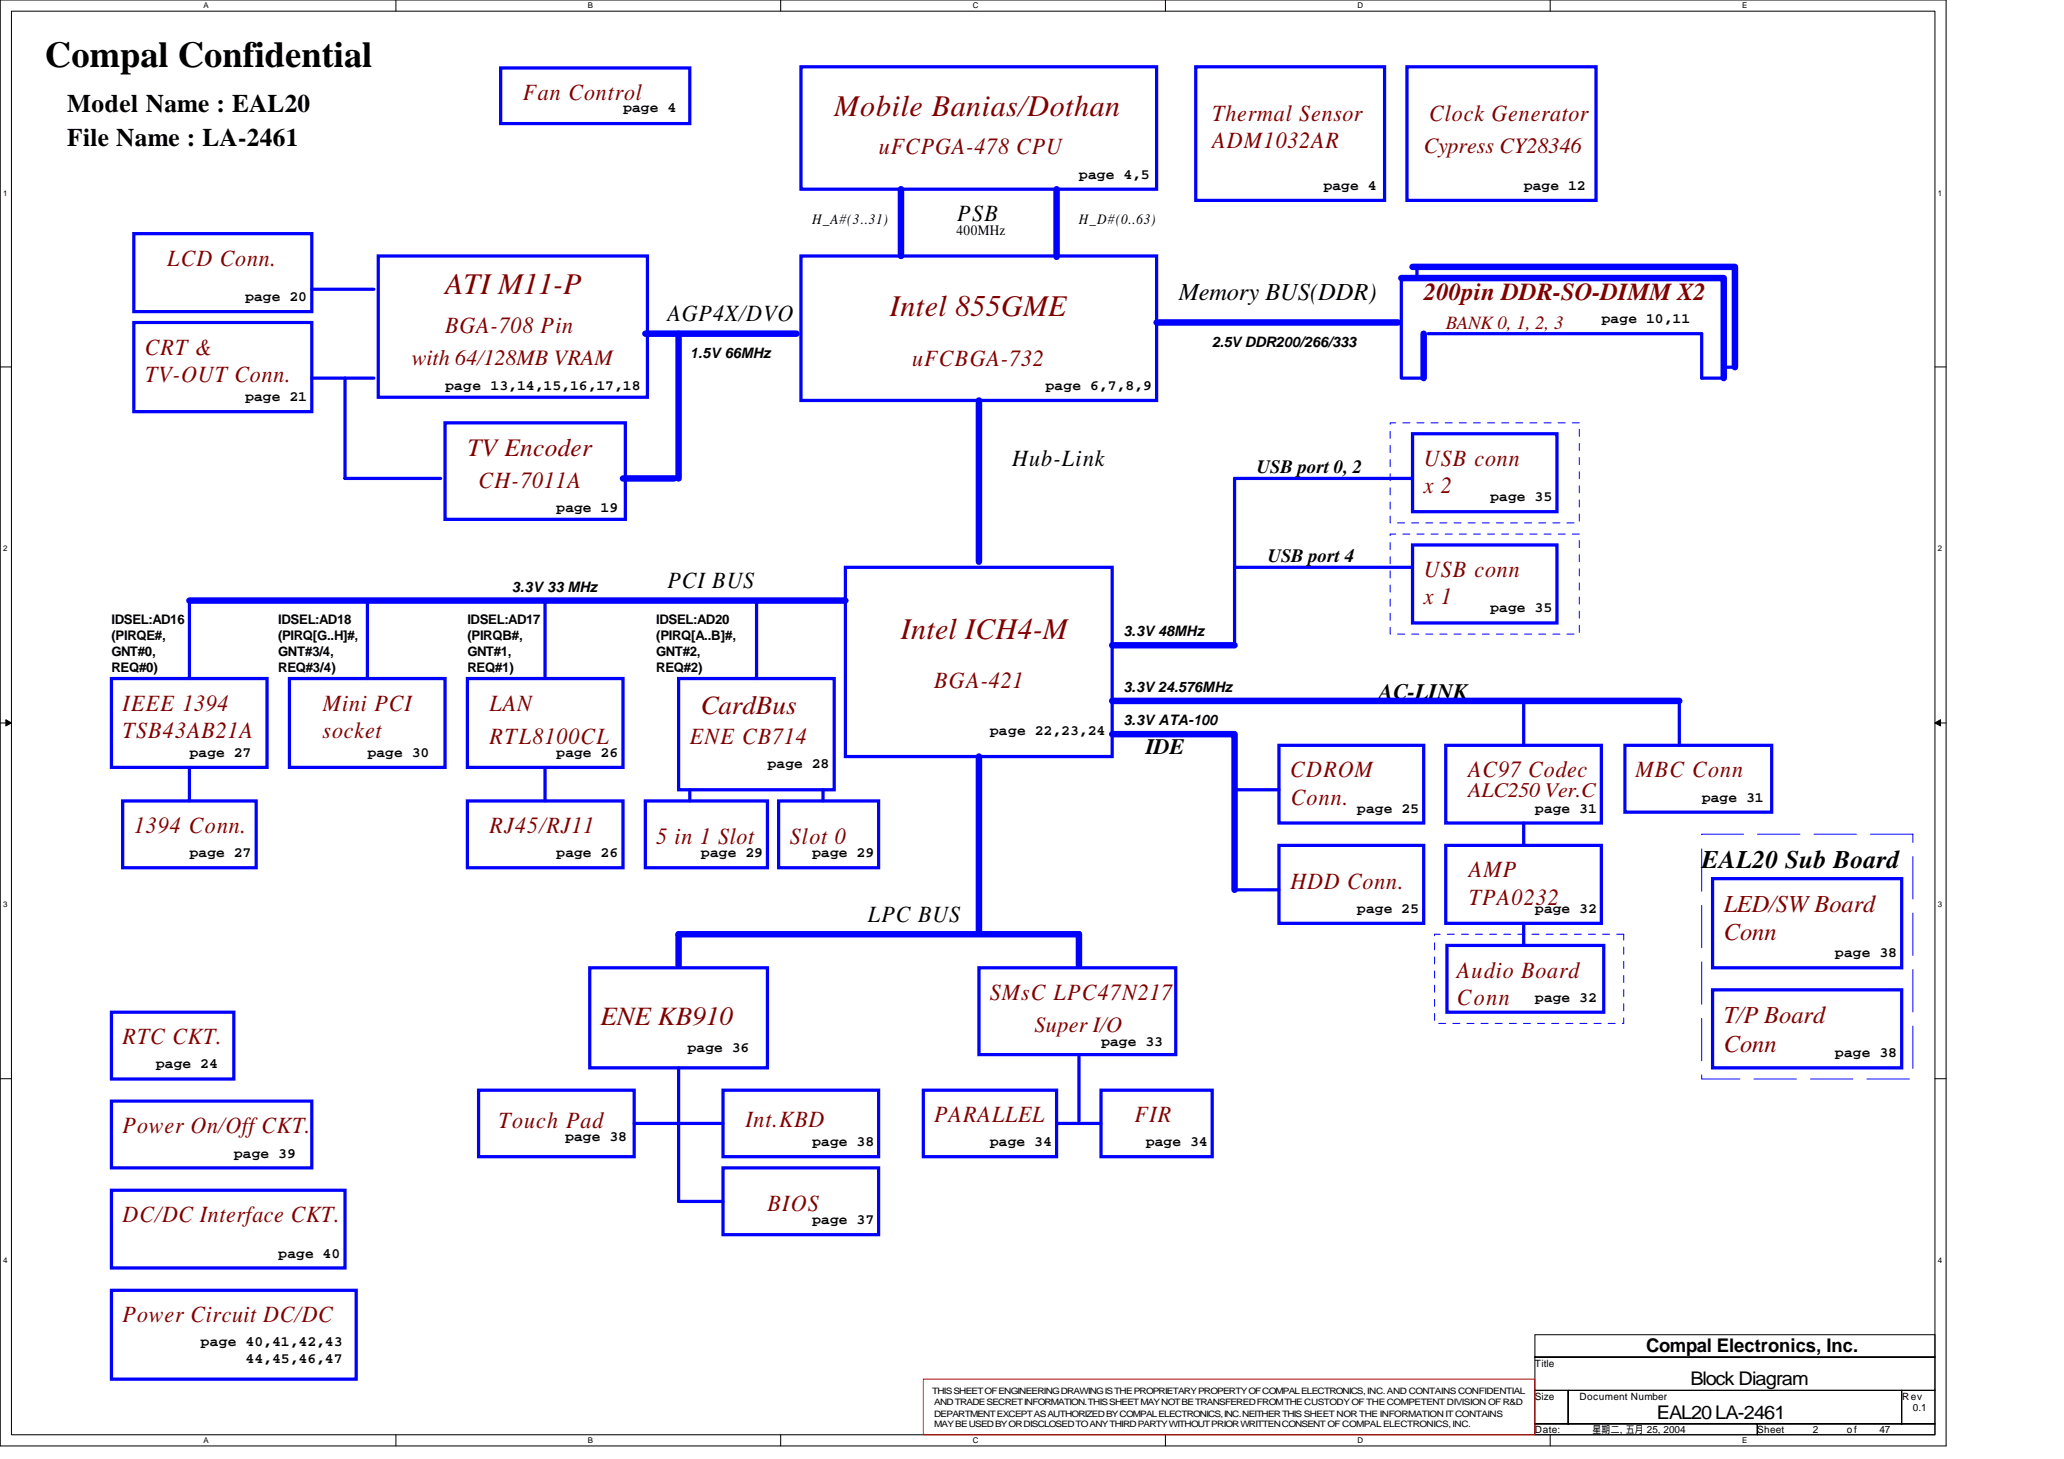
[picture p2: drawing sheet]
<svg xmlns="http://www.w3.org/2000/svg" width="297mm" height="210mm" viewBox="0 0 297 210" stroke-linecap="round" stroke-linejoin="round" font-family="sans-serif">
<defs><g id="words">
<text font-size="5.2" x="6.4" y="9.6">Compal Confidential</text>
<g font-size="4.3" fill="#800000">
<text x="120.1" y="16.7">Mobile Banias/Dothan</text>
<text x="64" y="42.2">ATI M11-P</text>
<text x="128.1" y="45.5">Intel 855GME</text>
<text x="129.7" y="91.9">Intel ICH4-M</text>
</g>
<g font-size="3.8" fill="#800000">
<text x="100.9" y="102.7">CardBus</text>
<text x="86.4" y="147.4">ENE KB910</text>
</g>
<g font-size="3.6">
<text x="9.6" y="16.2">Model Name : EAL20</text>
<text x="9.6" y="21">File Name : LA-2461</text>
<text x="244.9" y="124.9">EAL20 Sub Board</text>
</g>
<text font-size="3.6" fill="#800000" x="67.3" y="65.7">TV Encoder</text>
<text font-size="3.5" x="169.7" y="43.1">Memory BUS(DDR)</text>
<g font-size="3.5" fill="#800000">
<text x="204.9" y="43.2">200pin DDR-SO-DIMM X2</text>
<text x="248.1" y="131.1">LED/SW Board</text>
<text x="248.1" y="135.3">Conn</text>
<text x="248.1" y="147.2">T/P Board</text>
<text x="248.1" y="151.3">Conn</text>
</g>
<g font-size="3.3" fill="#800000">
<text x="75.3" y="14.4">Fan Control</text>
<text x="174.5" y="17.4">Thermal Sensor</text>
<text x="205.7" y="17.4">Clock Generator</text>
<text x="126.5" y="22.2">uFCPGA-478 CPU</text>
<text x="174.5" y="21.3">ADM1032AR</text>
<text x="24" y="38.2">LCD Conn.</text>
<text x="64" y="47.8">BGA-708 Pin</text>
<text x="20.9" y="51">CRT &amp;</text>
<text x="131.3" y="52.6">uFCBGA-732</text>
<text x="20.9" y="54.9">TV-OUT Conn.</text>
<text x="68.9" y="70.2">CH-7011A</text>
<text x="204.9" y="67">USB conn</text>
<text x="204.9" y="71">x 2</text>
<text x="204.9" y="83">USB conn</text>
<text x="204.9" y="87">x 1</text>
<text x="134.4" y="99">BGA-421</text>
<text x="17.7" y="102.2">IEEE 1394</text>
<text x="17.7" y="106.2">TSB43AB21A</text>
<text x="46.4" y="106.2">socket</text>
<text x="46.5" y="102.2">Mini PCI</text>
<text x="70.4" y="107">RTL8100CL</text>
<text x="70.4" y="102.2">LAN</text>
<text x="99.3" y="107">ENE CB714</text>
<text x="185.7" y="111.8">CDROM</text>
<text x="211.3" y="111.8">AC97 Codec</text>
<text x="235.4" y="111.8">MBC Conn</text>
<text x="19.3" y="119.8">1394 Conn.</text>
<text x="70.4" y="119.8">RJ45/RJ11</text>
<text x="185.8" y="115.8">Conn.</text>
<text x="94.4" y="121.4">5 in 1 Slot</text>
<text x="113.7" y="121.4">Slot 0</text>
<text x="185.7" y="127.8">HDD Conn.</text>
<text x="211.4" y="126.2">AMP</text>
<text x="211.4" y="130.2">TPA0232</text>
<text x="142.4" y="143.8">SMsC LPC47N217</text>
<text x="209.7" y="140.6">Audio Board</text>
<text x="209.7" y="144.6">Conn</text>
<text x="17.6" y="150.2">RTC CKT.</text>
<text x="134.4" y="161.4">PARALLEL</text>
<text x="163.3" y="161.4">FIR</text>
<text x="17.6" y="163">Power On/Off CKT.</text>
<text x="71.8" y="162.2">Touch Pad</text>
<text x="107.3" y="162.1">Int.KBD</text>
<text x="17.6" y="175.9">DC/DC Interface CKT.</text>
<text x="110.4" y="174.2">BIOS</text>
<text x="17.6" y="190.2">Power Circuit DC/DC</text>
</g>
<g font-size="3.3">
<text x="137.7" y="31.8">PSB</text>
<text x="96.1" y="46.2">AGP4X/DVO</text>
<text x="145.7" y="67">Hub-Link</text>
<text x="96.1" y="84.6">PCI BUS</text>
<text x="124.9" y="132.6">LPC BUS</text>
</g>
<g font-size="3.2" fill="#800000">
<text x="204.9" y="22.1">Cypress CY28346</text>
<text x="59.3" y="52.5">with 64/128MB VRAM</text>
<text x="148.9" y="148.5">Super I/O</text>
</g>
<g font-size="3.2">
<text x="198.5" y="100.5">AC-LINK</text>
<text x="164.9" y="108.5">IDE</text>
</g>
<text font-size="3" fill="#800000" x="211.3" y="114.7">ALC250 Ver.C</text>
<text font-size="2.7" fill="#800000" x="208.1" y="47.3">BANK 0, 1, 2, 3</text>
<g font-size="2.7">
<text x="180.9" y="68.1">USB port 0, 2</text>
<text x="182.5" y="80.9">USB port 4</text>
<text x="236.9" y="194.6">Compal Electronics, Inc.</text>
<text x="243.3" y="199.3">Block Diagram</text>
<text x="238.5" y="204.1">EAL20 LA-2461</text>
</g>
<g font-size="2.1">
<text x="89.7" y="16.1">page 4</text>
<text x="155.3" y="25.7">page 4,5</text>
<text x="190.5" y="27.3">page 4</text>
<text x="219.3" y="27.3">page 12</text>
<text x="116.9" y="32.2">H_A#(3..31)</text>
<text x="137.7" y="33.9">400MHz</text>
<text x="155.3" y="32.2">H_D#(0..63)</text>
<text x="35.3" y="43.3">page 20</text>
<text x="230.5" y="46.5">page 10,11</text>
<text x="99.3" y="51.5">1.5V 66MHz</text>
<text x="174.5" y="49.9">2.5V DDR200/266/333</text>
<text x="35.3" y="57.7">page 21</text>
<text x="64" y="56.1">page 13,14,15,16,17,18</text>
<text x="150.4" y="56.1">page 6,7,8,9</text>
<text x="80" y="73.7">page 19</text>
<text x="214.5" y="72.1">page 35</text>
<text x="73.7" y="85.1">3.3V 33 MHz</text>
<text x="214.5" y="88.1">page 35</text>
<text x="161.7" y="91.5">3.3V 48MHz</text>
<text x="161.7" y="99.5">3.3V 24.576MHz</text>
<text x="142.4" y="105.7">page 22,23,24</text>
<text x="161.7" y="104.3">3.3V ATA-100</text>
<text x="27.3" y="108.9">page 27</text>
<text x="52.9" y="108.9">page 30</text>
<text x="80" y="108.9">page 26</text>
<text x="110.4" y="110.5">page 28</text>
<text x="195.3" y="116.9">page 25</text>
<text x="220.9" y="116.9">page 31</text>
<text x="244.9" y="115.3">page 31</text>
<text x="27.3" y="123.3">page 27</text>
<text x="80" y="123.3">page 26</text>
<text x="100.9" y="123.3">page 29</text>
<text x="116.9" y="123.3">page 29</text>
<text x="195.3" y="131.3">page 25</text>
<text x="220.9" y="131.3">page 32</text>
<text x="264.1" y="137.7">page 38</text>
<text x="220.9" y="144.1">page 32</text>
<text x="22.4" y="153.7">page 24</text>
<text x="98.9" y="151.3">page 36</text>
<text x="158.5" y="150.5">page 33</text>
<text x="264.1" y="152.1">page 38</text>
<text x="33.7" y="166.5">page 39</text>
<text x="81.3" y="164.1">page 38</text>
<text x="116.9" y="164.9">page 38</text>
<text x="142.4" y="164.9">page 34</text>
<text x="164.9" y="164.9">page 34</text>
<text x="116.9" y="176.1">page 37</text>
<text x="40" y="180.9">page 40</text>
<text x="28.9" y="193.7">page 40,41,42,43</text>
<text x="35.3" y="196">44,45,46,47</text>
</g>
<g font-size="1.9">
<text x="16" y="89.8">IDSEL:AD16</text>
<text x="40" y="89.8">IDSEL:AD18</text>
<text x="67.3" y="89.8">IDSEL:AD17</text>
<text x="94.4" y="89.8">IDSEL:AD20</text>
<text x="16" y="92.1">(PIRQE#,</text>
<text x="16" y="94.4">GNT#0,</text>
<text x="40" y="92.1">(PIRQ[G..H]#,</text>
<text x="40" y="94.4">GNT#3/4,</text>
<text x="67.3" y="92.1">(PIRQB#,</text>
<text x="67.3" y="94.4">GNT#1,</text>
<text x="94.4" y="92.1">(PIRQ[A..B]#,</text>
<text x="94.4" y="94.4">GNT#2,</text>
<text x="16" y="96.6">REQ#0)</text>
<text x="40" y="96.6">REQ#3/4)</text>
<text x="67.3" y="96.6">REQ#1)</text>
<text x="94.4" y="96.6">REQ#2)</text>
</g>
<g font-size="1.4">
<text x="220.9" y="196.6">Title</text>
<text x="220.9" y="201.4">Size</text>
<text x="227.3" y="201.4">Document Number</text>
<text x="273.8" y="201.4">Rev</text>
<text x="275.3" y="203">0.1</text>
<text x="220.9" y="206.2">Date:</text>
<text x="229.2" y="206.2">星期二 五月 25, 2004</text>
<text x="233.1" y="206.2">,</text>
<text x="252.9" y="206.2">Sheet</text>
<text x="260.9" y="206.2">2</text>
<text x="265.8" y="206.2">of</text>
<text x="270.5" y="206.2">47</text>
</g>
<g font-size="1.3">
<text x="134.2" y="200.6">THIS SHEET OF ENGINEERING DRAWING IS THE PROPRIETARY PROPERTY OF COMPAL ELECTRONICS, INC. AND CONTAINS CONFIDENTIAL</text>
<text x="134.4" y="202.2">AND TRADE SECRET INFORMATION. THIS SHEET MAY NOT BE TRANSFERED FROM THE CUSTODY OF THE COMPETENT DIVISION OF R&amp;D</text>
<text x="134.4" y="203.8">DEPARTMENT EXCEPT AS AUTHORIZED BY COMPAL ELECTRONICS, INC. NEITHER THIS SHEET NOR THE INFORMATION IT CONTAINS</text>
<text x="134.4" y="205.4">MAY BE USED BY OR DISCLOSED TO ANYTHIRD PARTY WITHOUT PRIOR WRITTEN CONSENT OF COMPAL ELECTRONICS, INC.</text>
</g>
<g font-size="1.1">
<text x="29.3" y="1.1">A</text>
<text x="84.6" y="1.1">B</text>
<text x="140" y="1.1">C</text>
<text x="195.4" y="1.1">D</text>
<text x="250.7" y="1.1">E</text>
<text x=".5" y="28.2">1</text>
<text x="278.9" y="28.2">1</text>
<text x=".5" y="79.3">2</text>
<text x="278.9" y="79.3">2</text>
<text x=".5" y="130.6">3</text>
<text x="278.9" y="130.6">3</text>
<text x=".5" y="181.7">4</text>
<text x="278.9" y="181.7">4</text>
<text x="29.3" y="207.6">A</text>
<text x="84.6" y="207.6">B</text>
<text x="140" y="207.6">C</text>
<text x="195.4" y="207.6">D</text>
<text x="250.7" y="207.6">E</text>
</g>
</g></defs>
<path d="M0 0h280.1v208h-280.1zM1.6 1.6h276.9v204.8h-276.9z" fill="none" stroke="#000" stroke-width=".14"/>
<g fill="#fff">
<path d="M29.3 .2h.7v1.2h-.7z"/>
<path d="M29.3 206.6h.7v1.2h-.7z"/>
</g>
<path d="M57 0v1.6M57 206.4v1.6" fill="none" stroke="#000" stroke-width=".14"/>
<g fill="#fff">
<path d="M84.6 .2h.7v1.2h-.7z"/>
<path d="M84.6 206.6h.7v1.2h-.7z"/>
</g>
<path d="M112.3 0v1.6M112.3 206.4v1.6" fill="none" stroke="#000" stroke-width=".14"/>
<g fill="#fff">
<path d="M140 .2h.8v1.2h-.8z"/>
<path d="M140 206.6h.8v1.2h-.8z"/>
</g>
<path d="M167.7 0v1.6M167.7 206.4v1.6" fill="none" stroke="#000" stroke-width=".14"/>
<g fill="#fff">
<path d="M195.4 .2h.7v1.2h-.7z"/>
<path d="M195.4 206.6h.7v1.2h-.7z"/>
</g>
<path d="M223.1 0v1.6M223.1 206.4v1.6" fill="none" stroke="#000" stroke-width=".14"/>
<g fill="#fff">
<path d="M250.7 .2h.8v1.2h-.8z"/>
<path d="M250.7 206.6h.8v1.2h-.8z"/>
<path d="M.5 27.2h.6v1.2h-.6z"/>
<path d="M278.9 27.2h.6v1.2h-.6z"/>
<path d="M.5 78.4h.6v1.1h-.6z"/>
<path d="M278.9 78.4h.6v1.1h-.6z"/>
</g>
<path d="M0 52.8h1.6M278.5 52.8h1.6" fill="none" stroke="#000" stroke-width=".14"/>
<g fill="#fff">
<path d="M.5 129.6h.6v1.2h-.6z"/>
<path d="M278.9 129.6h.6v1.2h-.6z"/>
</g>
<path d="M0 104h1.6M278.5 104h1.6" fill="none" stroke="#000" stroke-width=".14"/>
<path d="M.8 103.5l.8 .5-.8 .4zM278.5 104l.8-.5v.9z" fill="#000" stroke="#000" stroke-width=".14"/>
<g fill="#fff">
<path d="M.5 180.8h.6v1.1h-.6z"/>
<path d="M278.9 180.8h.6v1.1h-.6z"/>
</g>
<path d="M0 155.2h1.6M278.5 155.2h1.6M220.9 192h57.6v3.2h-57.6zM220.9 195.2h57.6v4.8h-57.6zM220.9 200h4.8v4.9h-4.8zM220.9 204.9h32v1.5h-32zM225.7 200h48v4.9h-48zM252.9 204.9h25.6v1.5h-25.6zM273.7 200h4.8v4.9h-4.8z" fill="none" stroke="#000" stroke-width=".14"/>
<g fill="none" stroke="#00f" stroke-width=".47">
<path d="M72 9.8h27.3v8h-27.3zM115.3 9.6h51.2v17.6h-51.2zM172.1 9.6h27.2v19.2h-27.2zM202.5 9.6h27.2v19.2h-27.2zM19.3 33.6h25.6v11.2h-25.6zM54.4 36.8h38.8v20.3h-38.8zM115.3 36.8h51.2v20.8h-51.2zM203.9 38.4v1.6M19.3 46.4h25.6v12.8h-25.6zM44.9 54.4h8.9M44.9 41.6h8.9M49.7 54.4v14.4h13.7"/>
<path d="M201.7 40v14.4h3.2M205.5 48h39.4v6.4h3.2M248.1 52.8h1.6M64 60.8h26v13.9h-26zM203.3 78.4h20.8v11.2h-20.8zM203.3 62.4h20.8v11.2h-20.8zM203.3 68.8h-25.6v24M16 97.6h22.4v12.8h-22.4zM27.3 86.4v11.2M41.7 97.6h22.3v12.8h-22.3zM52.9 86.4v11.2M67.3 97.6h22.4v12.8h-22.4z"/>
<path d="M78.4 86.4v11.2M97.7 97.6h22.4v16h-22.4zM108.9 86.4v11.2M121.7 81.6h38.4v27.2h-38.4zM177.7 81.6h25.6M17.6 115.2h19.3v9.6h-19.3zM27.3 110.4v4.8M67.3 115.2h22.4v9.6h-22.4zM78.4 110.4v4.8M92.9 115.2h17.5v9.6h-17.5zM99.3 113.6v1.6M112.1 115.2h14.3v9.6h-14.3z"/>
<path d="M118.4 113.6v1.6M177.7 113.6h6.4M184.1 107.2h20.8v11.2h-20.8zM208.1 107.2h22.4v11.2h-22.4zM219.3 100.8v6.4M219.3 118.4v3.2M233.8 107.2h21.2v9.6h-21.2zM241.7 100.8v6.4M84.9 139.2h25.5v14.4h-25.5zM140.9 139.2h28.3v12.5h-28.3zM177.7 128h6.4M184.1 121.6h20.8v11.2h-20.8z"/>
<path d="M208.1 121.6h22.4v11.2h-22.4zM208.2 136h22.6v9.6h-22.6zM219.3 132.8v3.2M246.5 126.4h27.2v12.8h-27.2zM16 158.4h28.9v9.6h-28.9zM16 145.6h17.7v9.6h-17.7zM68.9 156.8h22.4v9.6h-22.4zM97.7 153.6v19.2h6.4M104.1 156.8h22.3v9.6h-22.3zM132.9 156.8h19.2v9.6h-19.2zM155.3 152v9.3M158.5 156.8h16v9.6h-16z"/>
<path d="M246.5 142.4h27.2v11.2h-27.2zM16 171.2h33.7v11.2h-33.7zM91.3 161.6h12.8M104.1 168h22.3v9.6h-22.3zM152.1 161.6h6.4M16 185.6h35.3v12.8h-35.3z"/>
</g>
<g fill="none" stroke="#00f" stroke-width=".93">
<path d="M129.7 27.2v9.6M152.1 27.2v9.8M203.3 38.4h46.4v14.4M92.9 48h21.7M97.7 48v20.8M140.9 57.6v23.2M166.5 46.4h34.7M201.7 40h46.4v14.4M204.9 48v6.4M89.7 68.8h7.3M27.3 86.4h94.4M160.1 92.8h17.6"/>
<path d="M140.9 108.8v25.3M160.1 105.6h17.6v22.4M160.1 100.8h81.6M97.7 138.9v-4.5h57.6v4.5"/>
</g>
<path d="M132.9 198.4h88v8h-88z" fill="none" stroke="#f00" stroke-width=".14"/>
<path d="M200.1 60.8h27.2v14.4h-27.2zM200.1 76.8h27.2v14.4h-27.2zM206.5 134.4h27.2v12.8h-27.2z" fill="none" stroke="#00f" stroke-width=".14" stroke-dasharray="1 1 1 1 1 1 1 1"/>
<path d="M244.9 120h30.4v35.2h-30.4z" fill="none" stroke="#00f" stroke-width=".14" stroke-dasharray="6.1 2"/>
<use href="#words"/>
</svg>
